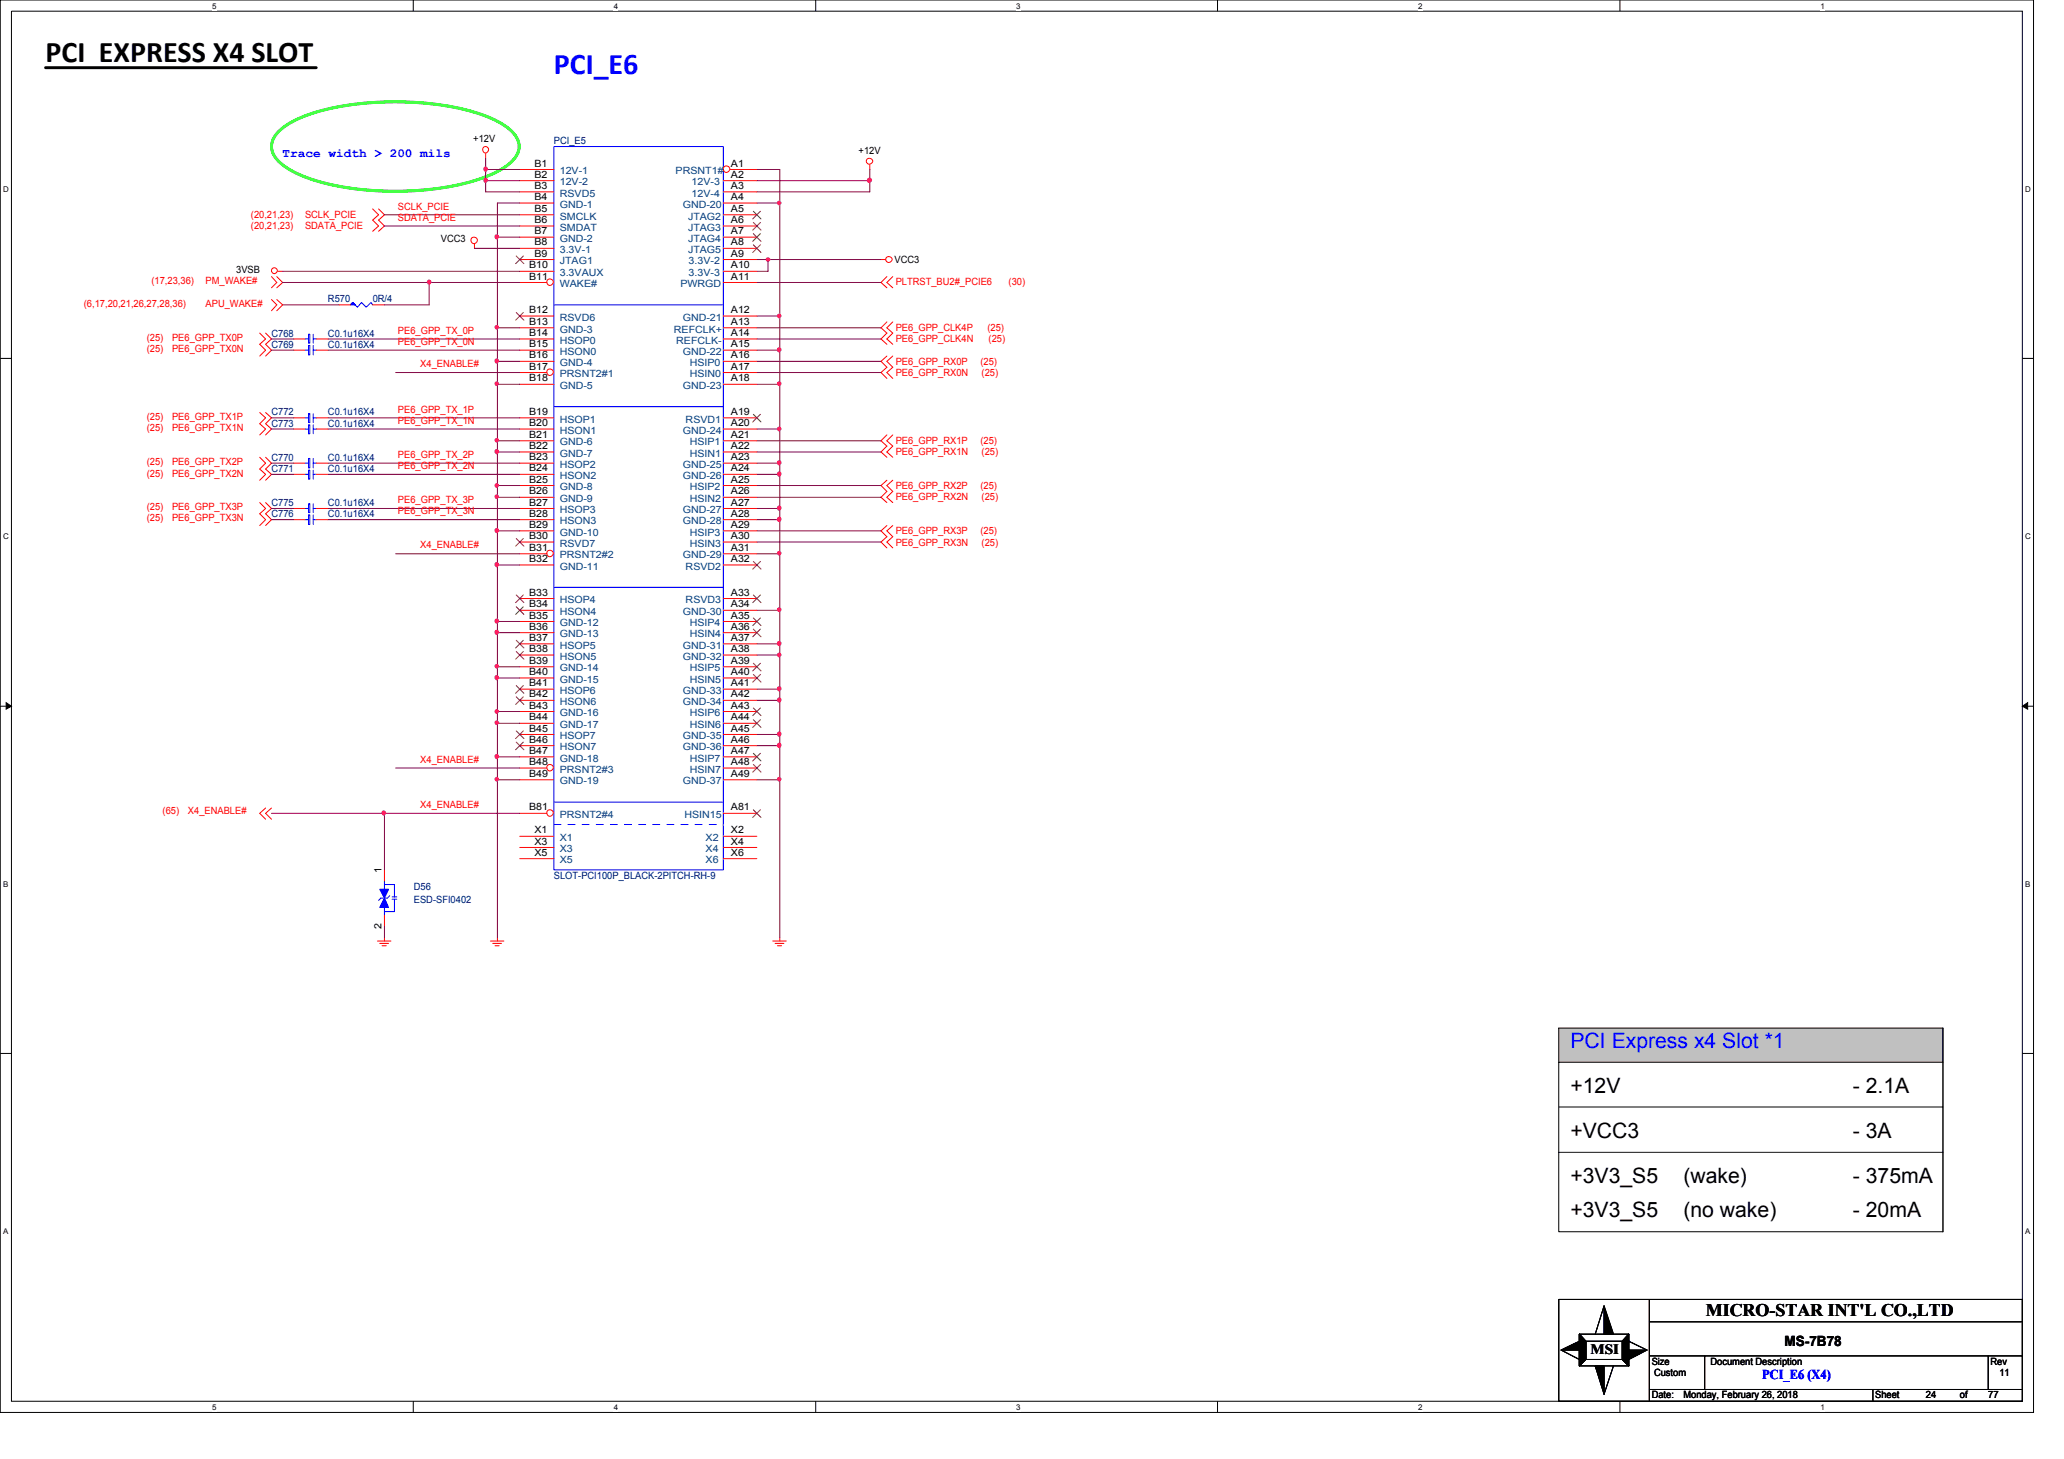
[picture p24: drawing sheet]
<svg xmlns="http://www.w3.org/2000/svg" width="297mm" height="210mm" viewBox="0 0 297 210" stroke-linecap="round" stroke-linejoin="round" font-family="sans-serif">
<defs><g id="words">
<text font-size="4.3" x="6.6" y="9">PCI EXPRESS X4 SLOT</text>
<text font-size="4.3" fill="#00f" x="79.7" y="10.7">PCI_E6</text>
<text font-size="3" fill="#00f" x="226" y="150.7">PCI Express x4 Slot *1</text>
<g font-size="3">
<text x="226" y="157.2">+12V</text>
<text x="266.7" y="157.2">- 2.1A</text>
<text x="226" y="163.7">+VCC3</text>
<text x="266.7" y="163.7">- 3A</text>
<text x="226" y="170.2">+3V3_S5</text>
<text x="242.3" y="170.2">(wake)</text>
<text x="266.7" y="170.2">- 375mA</text>
<text x="226" y="175.1">+3V3_S5</text>
<text x="242.3" y="175.1">(no wake)</text>
<text x="266.7" y="175.1">- 20mA</text>
</g>
<text font-size="2.5" x="245.5" y="189.3">MICRO-STAR INT'L CO.,LTD</text>
<g font-size="2">
<text x="228.9" y="194.7">MSI</text>
<text x="256.8" y="193.7">MS-7B78</text>
</g>
<text font-size="1.9" fill="#00f" x="253.6" y="198.4">PCI_E6 (X4)</text>
<text font-size="1.8" fill="#00f" x="40.7" y="22.5">Trace width &gt; 200 mils</text>
<g font-size="1.4">
<text x="68.1" y="20.4">+12V</text>
<text x="76.9" y="24">B1</text>
<text x="105.2" y="24">A1</text>
<text x="123.6" y="22.1">+12V</text>
<text x="76.9" y="25.6">B2</text>
<text x="76.9" y="27.2">B3</text>
<text x="76.9" y="28.8">B4</text>
<text x="105.2" y="25.6">A2</text>
<text x="105.2" y="27.2">A3</text>
<text x="105.2" y="28.8">A4</text>
<text x="63.5" y="34.9">VCC3</text>
<text x="76.9" y="30.5">B5</text>
<text x="76.9" y="32.1">B6</text>
<text x="76.9" y="33.7">B7</text>
<text x="76.9" y="35.3">B8</text>
<text x="105.2" y="30.5">A5</text>
<text x="105.2" y="32.1">A6</text>
<text x="105.2" y="33.7">A7</text>
<text x="105.2" y="35.3">A8</text>
<text x="34" y="39.3">3VSB</text>
<text x="76.2" y="38.6">B10</text>
<text x="76.2" y="40.2">B11</text>
<text x="76.9" y="36.9">B9</text>
<text x="105.2" y="40.2">A11</text>
<text x="105.2" y="36.9">A9</text>
<text x="105.2" y="38.6">A10</text>
<text x="128.7" y="37.8">VCC3</text>
<text x="76.2" y="45">B12</text>
<text x="76.2" y="46.7">B13</text>
<text x="105.2" y="46.7">A13</text>
<text x="105.2" y="45">A12</text>
<text x="76.2" y="48.3">B14</text>
<text x="76.2" y="50">B15</text>
<text x="76.2" y="51.6">B16</text>
<text x="76.2" y="53.2">B17</text>
<text x="105.2" y="48.3">A14</text>
<text x="105.2" y="51.6">A16</text>
<text x="105.2" y="53.2">A17</text>
<text x="105.2" y="50">A15</text>
<text x="76.2" y="54.9">B18</text>
<text x="76.2" y="59.7">B19</text>
<text x="105.2" y="59.7">A19</text>
<text x="105.2" y="54.9">A18</text>
<text x="76.2" y="61.3">B20</text>
<text x="76.2" y="63">B21</text>
<text x="76.2" y="64.6">B22</text>
<text x="105.2" y="63">A21</text>
<text x="105.2" y="64.6">A22</text>
<text x="105.2" y="61.3">A20</text>
<text x="76.2" y="66.2">B23</text>
<text x="76.2" y="67.8">B24</text>
<text x="76.2" y="69.4">B25</text>
<text x="76.2" y="71.1">B26</text>
<text x="105.2" y="69.4">A25</text>
<text x="105.2" y="71.1">A26</text>
<text x="105.2" y="66.2">A23</text>
<text x="105.2" y="67.8">A24</text>
<text x="76.2" y="72.7">B27</text>
<text x="76.2" y="74.3">B28</text>
<text x="76.2" y="75.9">B29</text>
<text x="76.2" y="77.6">B30</text>
<text x="105.2" y="75.9">A29</text>
<text x="105.2" y="77.6">A30</text>
<text x="105.2" y="72.7">A27</text>
<text x="105.2" y="74.3">A28</text>
<text x="76.2" y="79.2">B31</text>
<text x="76.2" y="80.9">B32</text>
<text x="105.2" y="80.9">A32</text>
<text x="105.2" y="79.2">A31</text>
<text x="76.2" y="85.7">B33</text>
<text x="76.2" y="87.4">B34</text>
<text x="76.2" y="89">B35</text>
<text x="105.2" y="85.7">A33</text>
<text x="105.2" y="89">A35</text>
<text x="105.2" y="87.4">A34</text>
<text x="76.2" y="90.6">B36</text>
<text x="76.2" y="92.2">B37</text>
<text x="76.2" y="93.8">B38</text>
<text x="76.2" y="95.5">B39</text>
<text x="105.2" y="90.6">A36</text>
<text x="105.2" y="95.5">A39</text>
<text x="105.2" y="92.2">A37</text>
<text x="105.2" y="93.8">A38</text>
<text x="76.2" y="97.1">B40</text>
<text x="76.2" y="98.7">B41</text>
<text x="76.2" y="100.3">B42</text>
<text x="76.2" y="101.9">B43</text>
<text x="105.2" y="97.1">A40</text>
<text x="105.2" y="101.9">A43</text>
<text x="105.2" y="98.7">A41</text>
<text x="105.2" y="100.3">A42</text>
<text x="76.2" y="103.6">B44</text>
<text x="76.2" y="105.2">B45</text>
<text x="76.2" y="106.8">B46</text>
<text x="105.2" y="103.6">A44</text>
<text x="105.2" y="105.2">A45</text>
<text x="105.2" y="106.8">A46</text>
<text x="76.2" y="108.5">B47</text>
<text x="76.2" y="110.1">B48</text>
<text x="76.2" y="111.8">B49</text>
<text x="105.2" y="108.5">A47</text>
<text x="105.2" y="110.1">A48</text>
<text x="105.2" y="111.8">A49</text>
<text x="76.2" y="116.6">B81</text>
<text x="76.9" y="119.9">X1</text>
<text x="105.2" y="116.6">A81</text>
<text x="105.2" y="119.9">X2</text>
<text x="54.9" y="125.6" transform="rotate(-90 54.9 125.6)">1</text>
<text x="76.9" y="123.1">X5</text>
<text x="76.9" y="121.5">X3</text>
<text x="105.2" y="121.5">X4</text>
<text x="105.2" y="123.1">X6</text>
<text x="54.9" y="133.6" transform="rotate(-90 54.9 133.6)">2</text>
<text x="237.7" y="196.3">Size</text>
<text x="238" y="198">Custom</text>
<text x="246.2" y="196.3">Document Description</text>
<text x="286.5" y="196.3">Rev</text>
<text x="287.7" y="198">11</text>
<text x="237.7" y="201.2">Date:</text>
<text x="242.3" y="201.2">Monday, February 26, 2018</text>
<text x="269.9" y="201.2">Sheet</text>
<text x="277.2" y="201.2">24</text>
<text x="282.1" y="201.2">of</text>
<text x="286.1" y="201.2">77</text>
</g>
<g font-size="1.4" fill="#000080">
<text x="79.7" y="20.7">PCI_E5</text>
<text x="47.2" y="43.5">R570</text>
<text x="53.6" y="43.5">0R/4</text>
<text x="39.1" y="48.4">C768</text>
<text x="39.1" y="50">C769</text>
<text x="47.2" y="48.4">C0.1u16X4</text>
<text x="47.2" y="50">C0.1u16X4</text>
<text x="39.1" y="59.8">C772</text>
<text x="47.2" y="59.8">C0.1u16X4</text>
<text x="39.1" y="61.4">C773</text>
<text x="47.2" y="61.4">C0.1u16X4</text>
<text x="39.1" y="66.3">C770</text>
<text x="39.1" y="67.9">C771</text>
<text x="47.2" y="66.3">C0.1u16X4</text>
<text x="47.2" y="67.9">C0.1u16X4</text>
<text x="39.1" y="74.4">C776</text>
<text x="39.1" y="72.8">C775</text>
<text x="47.2" y="74.4">C0.1u16X4</text>
<text x="47.2" y="72.8">C0.1u16X4</text>
<text x="59.6" y="128">D56</text>
<text x="59.6" y="130">ESD-SFI0402</text>
<text x="79.7" y="126.4">SLOT-PCI100P_BLACK-2PITCH-RH-9</text>
</g>
<g font-size="1.4" fill="#004080">
<text x="80.6" y="25.1">12V-1</text>
<text x="80.6" y="26.7">12V-2</text>
<text x="80.6" y="28.3">RSVD5</text>
<text x="80.6" y="29.9">GND-1</text>
<text x="97.2" y="25.1">PRSNT1#</text>
<text x="98.3" y="29.9">GND-20</text>
<text x="99.5" y="26.7">12V-3</text>
<text x="99.5" y="28.3">12V-4</text>
<text x="80.6" y="31.6">SMCLK</text>
<text x="80.6" y="33.2">SMDAT</text>
<text x="80.6" y="34.8">GND-2</text>
<text x="99" y="31.6">JTAG2</text>
<text x="99" y="33.2">JTAG3</text>
<text x="99" y="34.8">JTAG4</text>
<text x="80.6" y="36.4">3.3V-1</text>
<text x="80.6" y="38">JTAG1</text>
<text x="80.6" y="39.7">3.3VAUX</text>
<text x="80.6" y="41.3">WAKE#</text>
<text x="97.9" y="41.3">PWRGD</text>
<text x="99" y="36.4">JTAG5</text>
<text x="99.1" y="38">3.3V-2</text>
<text x="99.1" y="39.7">3.3V-3</text>
<text x="80.6" y="46.1">RSVD6</text>
<text x="80.6" y="47.8">GND-3</text>
<text x="97" y="47.8">REFCLK+</text>
<text x="98.3" y="46.1">GND-21</text>
<text x="80.6" y="49.4">HSOP0</text>
<text x="80.6" y="51.1">HSON0</text>
<text x="80.6" y="52.7">GND-4</text>
<text x="97.3" y="49.4">REFCLK-</text>
<text x="98.3" y="51.1">GND-22</text>
<text x="99.3" y="52.7">HSIP0</text>
<text x="80.6" y="54.3">PRSNT2#1</text>
<text x="80.6" y="56">GND-5</text>
<text x="98.3" y="56">GND-23</text>
<text x="99.3" y="54.3">HSIN0</text>
<text x="80.6" y="60.8">HSOP1</text>
<text x="80.6" y="62.4">HSON1</text>
<text x="80.6" y="64.1">GND-6</text>
<text x="80.6" y="65.7">GND-7</text>
<text x="98.3" y="62.4">GND-24</text>
<text x="98.7" y="60.8">RSVD1</text>
<text x="99.3" y="64.1">HSIP1</text>
<text x="99.3" y="65.7">HSIN1</text>
<text x="80.6" y="67.3">HSOP2</text>
<text x="80.6" y="68.9">HSON2</text>
<text x="80.6" y="70.5">GND-8</text>
<text x="98.3" y="67.3">GND-25</text>
<text x="98.3" y="68.9">GND-26</text>
<text x="99.3" y="70.5">HSIP2</text>
<text x="80.6" y="72.2">GND-9</text>
<text x="80.6" y="73.8">HSOP3</text>
<text x="80.6" y="75.4">HSON3</text>
<text x="80.6" y="77">GND-10</text>
<text x="98.3" y="73.8">GND-27</text>
<text x="98.3" y="75.4">GND-28</text>
<text x="99.3" y="72.2">HSIN2</text>
<text x="99.3" y="77">HSIP3</text>
<text x="80.6" y="78.7">RSVD7</text>
<text x="80.6" y="80.3">PRSNT2#2</text>
<text x="80.6" y="82">GND-11</text>
<text x="98.3" y="80.3">GND-29</text>
<text x="98.7" y="82">RSVD2</text>
<text x="99.3" y="78.7">HSIN3</text>
<text x="80.6" y="86.8">HSOP4</text>
<text x="80.6" y="88.5">HSON4</text>
<text x="98.3" y="88.5">GND-30</text>
<text x="98.7" y="86.8">RSVD3</text>
<text x="80.6" y="90.1">GND-12</text>
<text x="80.6" y="91.7">GND-13</text>
<text x="80.6" y="93.3">HSOP5</text>
<text x="80.6" y="94.9">HSON5</text>
<text x="98.3" y="93.3">GND-31</text>
<text x="98.3" y="94.9">GND-32</text>
<text x="99.3" y="90.1">HSIP4</text>
<text x="99.3" y="91.7">HSIN4</text>
<text x="80.6" y="96.6">GND-14</text>
<text x="80.6" y="98.2">GND-15</text>
<text x="80.6" y="99.8">HSOP6</text>
<text x="80.6" y="101.4">HSON6</text>
<text x="98.3" y="99.8">GND-33</text>
<text x="98.3" y="101.4">GND-34</text>
<text x="99.3" y="96.6">HSIP5</text>
<text x="99.3" y="98.2">HSIN5</text>
<text x="80.6" y="103">GND-16</text>
<text x="80.6" y="104.7">GND-17</text>
<text x="80.6" y="106.3">HSOP7</text>
<text x="80.6" y="108">HSON7</text>
<text x="98.3" y="106.3">GND-35</text>
<text x="98.3" y="108">GND-36</text>
<text x="99.3" y="103">HSIP6</text>
<text x="99.3" y="104.7">HSIN6</text>
<text x="80.6" y="109.6">GND-18</text>
<text x="80.6" y="111.2">PRSNT2#3</text>
<text x="80.6" y="112.9">GND-19</text>
<text x="98.3" y="112.9">GND-37</text>
<text x="99.3" y="109.6">HSIP7</text>
<text x="99.3" y="111.2">HSIN7</text>
<text x="80.6" y="117.7">PRSNT2#4</text>
<text x="98.5" y="117.7">HSIN15</text>
<text x="80.6" y="121">X1</text>
<text x="80.6" y="124.2">X5</text>
<text x="80.6" y="122.6">X3</text>
<text x="101.6" y="121">X2</text>
<text x="101.6" y="122.6">X4</text>
<text x="101.6" y="124.2">X6</text>
</g>
<g font-size="1.4" fill="#f00">
<text x="36.1" y="32.9">(20,21,23)</text>
<text x="36.1" y="31.3">(20,21,23)</text>
<text x="43.9" y="32.9">SDATA_PCIE</text>
<text x="43.9" y="31.3">SCLK_PCIE</text>
<text x="57.3" y="30.1">SCLK_PCIE</text>
<text x="57.3" y="31.8">SDATA_PCIE</text>
<text x="21.8" y="40.9">(17,23,36)</text>
<text x="29.6" y="40.9">PM_WAKE#</text>
<text x="128.9" y="41.1">PLTRST_BU2#_PCIE6</text>
<text x="145.2" y="41.1">(30)</text>
<text x="12.1" y="44.2">(6,17,20,21,26,27,28,36)</text>
<text x="29.6" y="44.2">APU_WAKE#</text>
<text x="128.9" y="47.6">PE6_GPP_CLK4P</text>
<text x="142.1" y="47.6">(25)</text>
<text x="21.1" y="49">(25)</text>
<text x="21.1" y="50.6">(25)</text>
<text x="24.8" y="49">PE6_GPP_TX0P</text>
<text x="24.8" y="50.6">PE6_GPP_TX0N</text>
<text x="57.3" y="48">PE6_GPP_TX_0P</text>
<text x="57.3" y="49.6">PE6_GPP_TX_0N</text>
<text x="60.5" y="52.8">X4_ENABLE#</text>
<text x="128.9" y="49.2">PE6_GPP_CLK4N</text>
<text x="128.9" y="52.5">PE6_GPP_RX0P</text>
<text x="141.1" y="52.5">(25)</text>
<text x="142.3" y="49.2">(25)</text>
<text x="57.3" y="59.4">PE6_GPP_TX_1P</text>
<text x="128.9" y="54.1">PE6_GPP_RX0N</text>
<text x="141.3" y="54.1">(25)</text>
<text x="21.1" y="60.5">(25)</text>
<text x="21.1" y="62.1">(25)</text>
<text x="24.8" y="60.5">PE6_GPP_TX1P</text>
<text x="24.8" y="62.1">PE6_GPP_TX1N</text>
<text x="57.3" y="61">PE6_GPP_TX_1N</text>
<text x="57.3" y="65.9">PE6_GPP_TX_2P</text>
<text x="128.9" y="65.4">PE6_GPP_RX1N</text>
<text x="128.9" y="63.8">PE6_GPP_RX1P</text>
<text x="141.1" y="63.8">(25)</text>
<text x="141.3" y="65.4">(25)</text>
<text x="21.1" y="66.9">(25)</text>
<text x="21.1" y="68.6">(25)</text>
<text x="24.8" y="66.9">PE6_GPP_TX2P</text>
<text x="24.8" y="68.6">PE6_GPP_TX2N</text>
<text x="57.3" y="67.5">PE6_GPP_TX_2N</text>
<text x="128.9" y="70.4">PE6_GPP_RX2P</text>
<text x="128.9" y="72">PE6_GPP_RX2N</text>
<text x="141.1" y="70.4">(25)</text>
<text x="141.3" y="72">(25)</text>
<text x="21.1" y="73.4">(25)</text>
<text x="21.1" y="75">(25)</text>
<text x="24.8" y="73.4">PE6_GPP_TX3P</text>
<text x="24.8" y="75">PE6_GPP_TX3N</text>
<text x="57.3" y="72.4">PE6_GPP_TX_3P</text>
<text x="57.3" y="74">PE6_GPP_TX_3N</text>
<text x="128.9" y="76.9">PE6_GPP_RX3P</text>
<text x="141.1" y="76.9">(25)</text>
<text x="60.5" y="78.9">X4_ENABLE#</text>
<text x="128.9" y="78.5">PE6_GPP_RX3N</text>
<text x="141.3" y="78.5">(25)</text>
<text x="60.5" y="109.7">X4_ENABLE#</text>
<text x="23.4" y="117.2">(65)</text>
<text x="27" y="117.2">X4_ENABLE#</text>
<text x="60.5" y="116.2">X4_ENABLE#</text>
</g>
<g font-size="1.1">
<text x="30.5" y="1.3">5</text>
<text x="88.3" y="1.3">4</text>
<text x="146.3" y="1.3">3</text>
<text x="204.1" y="1.3">2</text>
<text x="262" y="1.3">1</text>
<text x=".5" y="27.6">D</text>
<text x="291.5" y="27.6">D</text>
<text x=".5" y="77.6">C</text>
<text x="291.5" y="77.6">C</text>
<text x=".5" y="127.6">B</text>
<text x="291.5" y="127.6">B</text>
<text x=".5" y="177.5">A</text>
<text x="291.5" y="177.5">A</text>
<text x="30.5" y="202.9">5</text>
<text x="88.3" y="202.9">4</text>
<text x="146.3" y="202.9">3</text>
<text x="204.1" y="202.9">2</text>
<text x="262" y="202.9">1</text>
</g>
</g></defs>
<path d="M0 0h292.7v203.2h-292.7zM1.6 1.6h289.4v200h-289.4z" fill="none" stroke="#000" stroke-width=".14"/>
<g fill="#fff">
<path d="M30.5 .3h.6v1.2h-.6z"/>
<path d="M30.5 201.8h.6v1.3h-.6z"/>
</g>
<path d="M59.5 0v1.6M59.5 201.6v1.6" fill="none" stroke="#000" stroke-width=".14"/>
<g fill="#fff">
<path d="M88.3 .3h.6v1.2h-.6z"/>
<path d="M88.3 201.8h.6v1.3h-.6z"/>
</g>
<path d="M117.4 0v1.6M117.4 201.6v1.6" fill="none" stroke="#000" stroke-width=".14"/>
<g fill="#fff">
<path d="M146.3 .3h.6v1.2h-.6z"/>
<path d="M146.3 201.8h.6v1.3h-.6z"/>
</g>
<path d="M175.2 0v1.6M175.2 201.6v1.6" fill="none" stroke="#000" stroke-width=".14"/>
<g fill="#fff">
<path d="M204.1 .3h.6v1.2h-.6z"/>
<path d="M204.1 201.8h.6v1.3h-.6z"/>
</g>
<path d="M233.1 0v1.6M233.1 201.6v1.6" fill="none" stroke="#000" stroke-width=".14"/>
<g fill="#fff">
<path d="M262 .3h.6v1.2h-.6z"/>
<path d="M262 201.8h.6v1.3h-.6z"/>
<path d="M.5 26.6h.7v1.3h-.7z"/>
<path d="M291.5 26.6h.7v1.3h-.7z"/>
<path d="M.5 76.5h.7v1.3h-.7z"/>
<path d="M291.5 76.5h.7v1.3h-.7z"/>
</g>
<path d="M0 51.6h1.6M291 51.6h1.7" fill="none" stroke="#000" stroke-width=".14"/>
<g fill="#fff">
<path d="M.5 126.6h.6v1.2h-.6z"/>
<path d="M291.5 126.6h.6v1.2h-.6z"/>
</g>
<path d="M0 101.6h1.6M.9 101.1l.7 .5-.7 .4zM291 101.6h1.7M291 101.6l.8-.5v.9z" fill="none" stroke="#000" stroke-width=".14"/>
<path d="M.9 101.1l.7 .5-.7 .4zM291 101.6l.8-.5v.9z" fill="#000"/>
<g fill="#fff">
<path d="M.5 176.5h.6v1.3h-.6z"/>
<path d="M291.5 176.5h.6v1.3h-.6z"/>
</g>
<path d="M0 151.6h1.6M291 151.6h1.7" fill="none" stroke="#000" stroke-width=".14"/>
<path d="M40 19a13.7 13.7 0 0 1 6.4-3.1 44.4 44.4 0 0 1 22.4 .4 10.1 10.1 0 0 1 5.5 3.4 2.59 2.59 0 0 1-.5 3.4 14 14 0 0 1-6.4 3.2 43.6 43.6 0 0 1-22.5-.5 10.1 10.1 0 0 1-5.4-3.4 2.62 2.62 0 0 1 .5-3.4z" fill="none" stroke="#0f0" stroke-width=".42"/>
<path d="M6.6 9.7h38.9" fill="none" stroke="#000" stroke-width=".42"/>
<path d="M224.4 148h55.2v4.8h-55.2z" fill="#c0c0c0"/>
<path d="M224.3 147.9h55.3v4.9h-55.3z" fill="none" stroke="#c0c0c0" stroke-width=".14"/>
<g fill="none" stroke="#000" stroke-width=".14">
<path d="M224.3 147.9h55.3v29.3h-55.3zM224.3 152.8h55.3M224.3 159.3h55.3M224.3 165.8h55.3M224.3 186.9h66.7v14.7h-66.7zM224.7 194.2l2.6 1.4M224.7 194.2l2.6-1.2v1.2zM227.3 191.9h7.1v4.6h-7.1zM227.3 191.9l.9 1.1v2.6l-.9 .9zM227.3 191.9l.9 1.1M228.2 193h5.3v2.6h-5.3zM228.2 195.6l-.9 .9"/>
<path d="M229.6 196.5h1.2v4.1zM230.8 187.9l1.4 4h-1.4zM230.8 187.9l-1.2 4M232.2 196.5l-1.4 4.1M233.5 195.6l.9 .9M234.4 191.9v4.6l-.9-.9v-2.6zM234.4 191.9l-.9 1.1M234.4 194.2h2.6l-2.6 1.4zM234.4 193l2.6 1.2M237.4 190.2h53.6M237.4 186.9v14.7M237.4 199.9h53.6"/>
<path d="M237.4 195.1h53.6M245.3 195.1v4.8M269.5 199.9v1.7M286.1 195.1v4.8"/>
</g>
<g fill="none" stroke="#f00" stroke-width=".14">
<path d="M39.1 39.8l.7 .8-.7 .8M39.8 39.8l.9 .8-.9 .8M40 39h.7M53.6 30.1l.9 .8-.9 .8 .9 .8-.9 .8M54.5 30.1l.8 .8-.8 .8 .8 .8-.8 .8M68.3 35.1v.6M69.9 22.1v.7M125.2 23.7v.7M126.8 37.3h.7M127.6 39.8l-.8 .8 .8 .8M128.5 39.8l-.9 .8 .9 .8M37.4 47.9l.8 .9-.8 .7 .8 .9-.8 .8"/>
<path d="M37.4 59.4l.8 .7-.8 .9 .8 .7-.8 .9M38.2 47.9l.9 .9-.9 .7 .9 .9-.9 .8M38.2 59.4l.9 .7-.9 .9 .9 .7-.9 .9M39.1 43.1l.7 .8-.7 .8M39.8 43.1l.9 .8-.9 .8M127.6 46.3l-.8 .9 .8 .7-.8 .9 .8 .7M127.6 51.2l-.8 .8 .8 .8-.8 .8 .8 .8M128.5 46.3l-.9 .9 .9 .7-.9 .9 .9 .7M128.5 51.2l-.9 .8 .9 .8-.9 .8 .9 .8M37.4 65.8l.8 .8-.8 .9 .8 .7-.8 .9M37.4 72.3l.8 .9-.8 .7 .8 .9-.8 .8M38.2 65.8l.9 .8-.9 .9 .9 .7-.9 .9"/>
<path d="M38.2 72.3l.9 .9-.9 .7 .9 .9-.9 .8M42.3 74.8h1.6M45.5 74.8h1.7M127.6 75.6l-.8 .8 .8 .8-.8 .8 .8 .8M127.6 62.6l-.8 .8 .8 .8-.8 .8 .8 .8M127.6 69.1l-.8 .8 .8 .8-.8 .8 .8 .8M128.5 75.6l-.9 .8 .9 .8-.9 .8 .9 .8M128.5 62.6l-.9 .8 .9 .8-.9 .8 .9 .8M128.5 69.1l-.9 .8 .9 .8-.9 .8 .9 .8M38.2 116.2l-.8 .8 .8 .9M39.1 116.2l-.9 .8 .9 .9M54.3 135.4h2"/>
<path d="M54.7 135.7h1.2M55 136.1h.6M55.3 134.9v.5M70.6 135.4h1.9M70.9 135.7h1.3M71.2 136.1h.6M71.6 134.9v.5M111.2 135.4h2M111.5 135.7h1.3M111.9 136.1h.6M112.2 134.9v.5"/>
<circle cx="39.5" cy="38.9" r=".42"/>
<circle cx="68.2" cy="34.6" r=".48"/>
<circle cx="69.9" cy="21.5" r=".45"/>
<circle cx="125.1" cy="23.2" r=".45"/>
<circle cx="127.9" cy="37.3" r=".45"/>
</g>
<g fill="#000">
<path d="M224.7 194.2l2.6-1.2v1.2zM230.8 187.9l1.4 4h-1.4zM234.4 194.2h2.6l-2.6 1.4zM229.6 196.5h1.2v4.1z"/>
<path d="M227.3 191.9l.9 1.1v2.6l-.9 .9z" fill-rule="evenodd"/>
<path d="M227.3 191.9l.9 1.1v2.6l-.9 .9z" fill-rule="evenodd"/>
<path d="M227.3 191.9l.9 1.1v2.6l-.9 .9z" fill-rule="evenodd"/>
<path d="M234.4 191.9v4.6l-.9-.9v-2.6z" fill-rule="evenodd"/>
<path d="M234.4 191.9v4.6l-.9-.9v-2.6z" fill-rule="evenodd"/>
<path d="M234.4 191.9v4.6l-.9-.9v-2.6z" fill-rule="evenodd"/>
</g>
<path d="M43.9 74.8h.5M44.4 74.1h.2v1.3h-.2zM45.1 74.1v1.3M45.1 74.8h.4" fill="none" stroke="#00f" stroke-width=".14"/>
<path d="M54.7 127.9h1.2l-.6 1.3z" fill="#00f"/>
<path d="M54.7 127.9h1.2l-.6 1.3zM56.1 128.9l-.3 .3h-1l-.3 .3" fill="none" stroke="#00f" stroke-width=".14"/>
<path d="M55.3 129.2l.6 1.4h-1.2z" fill="#00f"/>
<path d="M50.4 43.9l.4-.4 .6 .7 .6-.7 .7 .7 .7-.7 .2 .4M55.3 129.2l.6 1.4h-1.2zM55.3 130.6v1.1M55.3 126.7v1.2M55.3 127.3h1.5v1.7M56.4 129h.7M56.4 129.4h.7M56.8 129.4v1.8h-1.5" fill="none" stroke="#00f" stroke-width=".14"/>
<path d="M55.3 125.1v1.6M55.3 131.7v1.6" fill="none" stroke="#f00" stroke-width=".14"/>
<path d="M50.8 43.5l.3 .4h-.7l.4-.4 .3 .4z" fill-rule="evenodd" fill="#00f"/>
<path d="M79.7 21.1h24.4v104h-24.4zM43.9 48.8h.5M44.4 48.1h.2v1.3h-.2zM45.1 48.1v1.3M45.1 48.8h.4M50.8 43.5l.3 .4h-.7l.4-.4 .3 .4zM79.7 43.9h24.4M79.7 58.5h24.4M79.7 84.5h24.4M79.7 115.4h24.4" fill="none" stroke="#00f" stroke-width=".14"/>
<g fill="none" stroke="#f00" stroke-width=".14">
<path d="M74.8 24.4h4.9M74.8 26h4.9M74.8 27.6h4.9M74.8 29.2h4.9M74.8 30.9h4.9M74.8 32.5h4.9M74.8 34.1h4.9M74.8 35.7h4.9M74.8 37.3h4.9M74.8 39h4.9M42.3 48.8h1.6M45.5 48.8h1.7"/>
<path d="M48.8 43.9h1.6M53.6 43.9h1.7"/>
</g>
<path d="M79.7 118.6h24.4M104.1 118.6h.1" fill="none" stroke="#fff" stroke-width=".14" stroke-dasharray="1 1 1 1 1 1 1 1"/>
<path d="M79.7 118.6h24.4M104.1 118.6h.1" fill="none" stroke="#00f" stroke-width=".14" stroke-dasharray="1 1 1 1 1 1 1 1"/>
<path d="M74.3 36.8l1.1 1.1M75.3 36.8l-1.1 1.1" fill="none" stroke="#804000" stroke-width=".14"/>
<circle cx="79.2" cy="40.6" r=".48" fill="#fff"/>
<g fill="none" stroke="#f00" stroke-width=".14">
<path d="M74.8 40.6h3.9M74.8 45.5h4.9M74.8 47.2h4.9M74.8 48.8h4.9M74.8 50.4h4.9M74.8 52h4.9"/>
<circle cx="79.2" cy="40.6" r=".48"/>
</g>
<path d="M74.3 45l1.1 1.1M75.3 45l-1.1 1.1" fill="none" stroke="#804000" stroke-width=".14"/>
<circle cx="79.2" cy="53.5" r=".48" fill="#fff"/>
<g fill="none" stroke="#f00" stroke-width=".14">
<path d="M74.8 53.6h3.9M74.8 55.3h4.9M74.8 60.1h4.9M74.8 61.7h4.9M74.8 63.4h4.9M74.8 65h4.9M74.8 66.6h4.9M74.8 68.2h4.9M74.8 69.9h4.9M74.8 71.5h4.9M74.8 73.2h4.9M74.8 74.8h4.9"/>
<path d="M74.8 76.4h4.9M74.8 78h4.9"/>
<circle cx="79.2" cy="53.5" r=".48"/>
</g>
<path d="M74.3 77.5l1.1 1.1M75.3 77.5l-1.1 1.1" fill="none" stroke="#804000" stroke-width=".14"/>
<circle cx="79.2" cy="79.6" r=".48" fill="#fff"/>
<g fill="none" stroke="#f00" stroke-width=".14">
<path d="M74.8 79.7h3.9M74.8 81.3h4.9M74.8 86.1h4.9M74.8 87.8h4.9M74.8 89.4h4.9M74.8 91h4.9M74.8 92.6h4.9M74.8 94.2h4.9M74.8 95.9h4.9M74.8 97.5h4.9M74.8 99.1h4.9M74.8 100.8h4.9"/>
<path d="M74.8 102.4h4.9M74.8 104.1h4.9M74.8 105.7h4.9M74.8 107.3h4.9M74.8 108.9h4.9"/>
<circle cx="79.2" cy="79.6" r=".48"/>
</g>
<g fill="none" stroke="#804000" stroke-width=".14">
<path d="M74.3 85.6l1.1 1.1M74.3 87.3l1.1 1.1M74.3 92.1l1.1 1.1M74.3 93.7l1.1 1.1M74.3 98.6l1.1 1.1M75.3 85.6l-1.1 1.1M75.3 87.3l-1.1 1.1M75.3 92.1l-1.1 1.1M75.3 93.7l-1.1 1.1M75.3 98.6l-1.1 1.1M74.3 100.2l1.1 1.1M74.3 105.2l1.1 1.1"/>
<path d="M74.3 106.8l1.1 1.1M75.3 100.2l-1.1 1.1M75.3 105.2l-1.1 1.1M75.3 106.8l-1.1 1.1"/>
</g>
<circle cx="79.2" cy="110.4" r=".48" fill="#fff"/>
<g fill="none" stroke="#f00" stroke-width=".14">
<path d="M74.8 110.5h3.9M74.8 112.2h4.9"/>
<circle cx="79.2" cy="110.4" r=".48"/>
</g>
<circle cx="79.2" cy="117" r=".48" fill="#fff"/>
<g fill="none" stroke="#f00" stroke-width=".14">
<path d="M74.8 117h3.9"/>
<circle cx="79.2" cy="117" r=".48"/>
</g>
<circle cx="104.6" cy="24.3" r=".48" fill="#fff"/>
<g fill="none" stroke="#f00" stroke-width=".14">
<path d="M104.1 26h4.8M104.1 27.6h4.8M104.1 29.2h4.8M104.1 30.9h4.8M104.1 32.5h4.8M104.1 34.1h4.8M104.1 35.7h4.8M104.1 37.3h4.8M104.1 39h4.8M105.1 24.4h3.8M42.3 50.4h1.6M45.5 50.4h1.7"/>
<path d="M104.1 40.6h4.8M104.1 45.5h4.8M104.1 47.2h4.8M104.1 48.8h4.8M104.1 50.4h4.8M104.1 52h4.8M104.1 53.6h4.8M104.1 55.3h4.8M42.3 60.1h1.6M42.3 61.7h1.6M42.3 66.6h1.6M42.3 68.2h1.6"/>
<path d="M42.3 73.2h1.6M45.5 60.1h1.7M45.5 61.7h1.7M45.5 66.6h1.7M45.5 68.2h1.7M45.5 73.2h1.7M104.1 60.1h4.8M104.1 61.7h4.8M104.1 63.4h4.8M104.1 65h4.8M104.1 66.6h4.8M104.1 68.2h4.8"/>
<path d="M104.1 69.9h4.8M104.1 71.5h4.8M104.1 73.2h4.8M104.1 74.8h4.8M104.1 76.4h4.8M104.1 78h4.8M104.1 79.7h4.8M104.1 81.3h4.8M104.1 86.1h4.8M104.1 87.8h4.8M104.1 89.4h4.8M104.1 91h4.8"/>
<path d="M104.1 92.6h4.8M104.1 94.2h4.8M104.1 95.9h4.8M104.1 97.5h4.8M104.1 99.1h4.8M104.1 100.8h4.8M104.1 102.4h4.8M104.1 104.1h4.8M104.1 105.7h4.8M104.1 107.3h4.8M104.1 108.9h4.8M104.1 110.5h4.8"/>
<path d="M104.1 112.2h4.8M104.1 117h4.8M74.8 120.3h4.9M74.8 123.5h4.9M74.8 121.9h4.9M104.1 120.3h4.8M104.1 121.9h4.8M104.1 123.5h4.8"/>
<circle cx="104.6" cy="24.3" r=".48"/>
</g>
<g fill="none" stroke="#804000" stroke-width=".14">
<path d="M108.4 30.4l1.1 1.1M108.4 32l1.1 1.1M108.4 33.6l1.1 1.1M108.4 35.2l1.1 1.1M109.4 30.4l-1.1 1.1M109.4 32l-1.1 1.1M109.4 33.6l-1.1 1.1M109.4 35.2l-1.1 1.1M108.4 59.6l1.1 1.1M109.4 59.6l-1.1 1.1M108.4 80.8l1.1 1.1M108.4 85.6l1.1 1.1"/>
<path d="M108.4 88.9l1.1 1.1M108.4 90.5l1.1 1.1M108.4 95.4l1.1 1.1M108.4 97l1.1 1.1M109.4 80.8l-1.1 1.1M109.4 85.6l-1.1 1.1M109.4 88.9l-1.1 1.1M109.4 90.5l-1.1 1.1M109.4 95.4l-1.1 1.1M109.4 97l-1.1 1.1M108.4 101.9l1.1 1.1M108.4 103.5l1.1 1.2"/>
<path d="M108.4 108.4l1.1 1.1M108.4 110l1.1 1.1M108.4 116.5l1.1 1.1M109.4 101.9l-1.1 1.1M109.4 103.5l-1.1 1.2M109.4 108.4l-1.1 1.1M109.4 110l-1.1 1.1M109.4 116.5l-1.1 1.1"/>
</g>
<g fill="none" stroke="#00f" stroke-width=".14">
<path d="M43.9 50.4h.5M44.4 59.5h.2v1.3h-.2zM44.4 49.7h.2v1.4h-.2zM45.1 59.5v1.3M45.1 49.7v1.4M45.1 50.4h.4M43.9 60.1h.5M43.9 61.7h.5M43.9 66.6h.5M43.9 68.2h.5M43.9 73.2h.5M44.4 61.1h.2v1.3h-.2z"/>
<path d="M44.4 66h.2v1.3h-.2zM44.4 67.7h.2v1.2h-.2zM44.4 72.5h.2v1.2h-.2zM45.1 60.1h.4M45.1 61.1v1.3M45.1 61.7h.4M45.1 66v1.3M45.1 66.6h.4M45.1 67.7v1.2M45.1 68.2h.4M45.1 72.5v1.2M45.1 73.2h.4"/>
</g>
<path d="M74.8 26h-4.9v1.6M112.2 29.2v16.3M40.7 40.6h21.1v3.3h-6.5M40.7 43.9h8.1" fill="none" stroke="#800040" stroke-width=".14"/>
<circle cx="69.9" cy="25.9" r=".28" fill="#f0f"/>
<circle cx="69.9" cy="25.9" r=".28" fill="none" stroke="#f0f" stroke-width=".14"/>
<path d="M69.9 27.6h4.9M69.9 22.8v3.2M69.9 24.4h4.9M74.8 29.2h-3.2v18" fill="none" stroke="#800040" stroke-width=".14"/>
<circle cx="69.9" cy="24.3" r=".28" fill="#f0f"/>
<circle cx="69.9" cy="24.3" r=".28" fill="none" stroke="#f0f" stroke-width=".14"/>
<path d="M71.6 34.1h3.2" fill="none" stroke="#800040" stroke-width=".14"/>
<circle cx="71.5" cy="34.1" r=".28" fill="#f0f"/>
<circle cx="71.5" cy="34.1" r=".28" fill="none" stroke="#f0f" stroke-width=".14"/>
<path d="M71.6 63.4h3.2" fill="none" stroke="#800040" stroke-width=".14"/>
<path d="M71.3 63.2l.2-.1 .3 .2-.3 .3-.2-.1z" fill-rule="evenodd" fill="#f0f"/>
<path d="M71.3 63.2l.2-.1 .3 .2-.3 .3-.2-.1z" fill="none" stroke="#f0f" stroke-width=".14"/>
<path d="M71.6 69.9h3.2" fill="none" stroke="#800040" stroke-width=".14"/>
<path d="M71.3 69.7l.2-.1 .3 .3-.3 .2-.2-.1z" fill-rule="evenodd" fill="#f0f"/>
<path d="M71.3 69.7l.2-.1 .3 .3-.3 .2-.2-.1z" fill="none" stroke="#f0f" stroke-width=".14"/>
<path d="M74.8 52h-3.2v3.3" fill="none" stroke="#800040" stroke-width=".14"/>
<path d="M71.3 55.1l.2-.2 .3 .3-.3 .3-.2-.1z" fill-rule="evenodd" fill="#f0f"/>
<path d="M71.3 55.1l.2-.2 .3 .3-.3 .3-.2-.1z" fill="none" stroke="#f0f" stroke-width=".14"/>
<circle cx="71.5" cy="51.9" r=".28" fill="#f0f"/>
<circle cx="71.5" cy="51.9" r=".28" fill="none" stroke="#f0f" stroke-width=".14"/>
<path d="M71.6 71.5h3.2" fill="none" stroke="#800040" stroke-width=".14"/>
<path d="M71.3 71.3l.2-.1 .3 .3-.3 .2-.2-.1z" fill-rule="evenodd" fill="#f0f"/>
<path d="M71.3 71.3l.2-.1 .3 .3-.3 .2-.2-.1z" fill="none" stroke="#f0f" stroke-width=".14"/>
<path d="M74.8 55.3h-3.2v8.1M71.6 65h3.2" fill="none" stroke="#800040" stroke-width=".14"/>
<circle cx="71.5" cy="65" r=".28" fill="#f0f"/>
<circle cx="71.5" cy="65" r=".28" fill="none" stroke="#f0f" stroke-width=".14"/>
<path d="M71.6 47.2h3.2M71.6 65v4.9" fill="none" stroke="#800040" stroke-width=".14"/>
<path d="M71.3 46.9l.2-.1 .3 .3-.3 .2-.2-.1z" fill-rule="evenodd" fill="#f0f"/>
<path d="M71.3 46.9l.2-.1 .3 .3-.3 .2-.2-.1z" fill="none" stroke="#f0f" stroke-width=".14"/>
<path d="M71.6 71.5v4.9M71.6 81.3h3.2" fill="none" stroke="#800040" stroke-width=".14"/>
<circle cx="71.5" cy="81.2" r=".28" fill="#f0f"/>
<circle cx="71.5" cy="81.2" r=".28" fill="none" stroke="#f0f" stroke-width=".14"/>
<path d="M55.3 30.9h19.5M55.3 32.5h19.5M68.3 35.7h6.5M61.8 40.6h13" fill="none" stroke="#800040" stroke-width=".14"/>
<circle cx="61.7" cy="40.6" r=".28" fill="#f0f"/>
<circle cx="61.7" cy="40.6" r=".28" fill="none" stroke="#f0f" stroke-width=".14"/>
<path d="M40.7 39h34.1M74.8 76.4h-3.2v4.9" fill="none" stroke="#800040" stroke-width=".14"/>
<circle cx="71.5" cy="76.3" r=".28" fill="#f0f"/>
<circle cx="71.5" cy="76.3" r=".28" fill="none" stroke="#f0f" stroke-width=".14"/>
<path d="M71.6 47.2v4.8M108.9 45.5h3.3v4.9M71.6 69.9v1.6M71.6 63.4v1.6" fill="none" stroke="#800040" stroke-width=".14"/>
<path d="M111.9 45.3l.2-.1 .3 .3-.3 .2-.2-.1z" fill-rule="evenodd" fill="#f0f"/>
<path d="M111.9 45.3l.2-.1 .3 .3-.3 .2-.2-.1z" fill="none" stroke="#f0f" stroke-width=".14"/>
<path d="M108.9 27.6h16.3M108.9 66.6h3.3" fill="none" stroke="#800040" stroke-width=".14"/>
<circle cx="112.1" cy="66.6" r=".28" fill="#f0f"/>
<circle cx="112.1" cy="66.6" r=".28" fill="none" stroke="#f0f" stroke-width=".14"/>
<path d="M108.9 61.7h3.3" fill="none" stroke="#800040" stroke-width=".14"/>
<path d="M111.9 61.6l.2-.1 .3 .2-.3 .3-.2-.1z" fill-rule="evenodd" fill="#f0f"/>
<path d="M111.9 61.6l.2-.1 .3 .2-.3 .3-.2-.1z" fill="none" stroke="#f0f" stroke-width=".14"/>
<path d="M108.9 73.2h3.3M112.2 74.8v4.9" fill="none" stroke="#800040" stroke-width=".14"/>
<circle cx="112.1" cy="73.1" r=".28" fill="#f0f"/>
<circle cx="112.1" cy="73.1" r=".28" fill="none" stroke="#f0f" stroke-width=".14"/>
<path d="M108.9 79.7h3.3" fill="none" stroke="#800040" stroke-width=".14"/>
<path d="M111.9 79.4l.2-.1 .3 .3-.3 .2-.2-.1z" fill-rule="evenodd" fill="#f0f"/>
<path d="M111.9 79.4l.2-.1 .3 .3-.3 .2-.2-.1z" fill="none" stroke="#f0f" stroke-width=".14"/>
<path d="M125.2 26v1.6M108.9 55.3h3.3M108.9 68.2h3.3v5" fill="none" stroke="#800040" stroke-width=".14"/>
<circle cx="112.1" cy="68.2" r=".28" fill="#f0f"/>
<circle cx="112.1" cy="68.2" r=".28" fill="none" stroke="#f0f" stroke-width=".14"/>
<path d="M110.5 37.3h16.3M108.9 40.6h17.9" fill="none" stroke="#800040" stroke-width=".14"/>
<path d="M110.3 37.2l.2-.1 .3 .2-.3 .3-.2-.1z" fill-rule="evenodd" fill="#f0f"/>
<path d="M110.3 37.2l.2-.1 .3 .2-.3 .3-.2-.1z" fill="none" stroke="#f0f" stroke-width=".14"/>
<path d="M108.9 24.4h3.3M108.9 26h16.3" fill="none" stroke="#800040" stroke-width=".14"/>
<circle cx="125.1" cy="25.9" r=".31" fill="#f0f"/>
<circle cx="125.1" cy="25.9" r=".31" fill="none" stroke="#f0f" stroke-width=".14"/>
<path d="M110.5 37.3v1.7h-1.6M112.2 50.4v4.9" fill="none" stroke="#800040" stroke-width=".14"/>
<path d="M111.9 55.1l.2-.2 .3 .3-.3 .3-.2-.1z" fill-rule="evenodd" fill="#f0f"/>
<path d="M111.9 55.1l.2-.2 .3 .3-.3 .3-.2-.1z" fill="none" stroke="#f0f" stroke-width=".14"/>
<circle cx="112.1" cy="50.3" r=".28" fill="#f0f"/>
<circle cx="112.1" cy="50.3" r=".28" fill="none" stroke="#f0f" stroke-width=".14"/>
<path d="M108.9 74.8h3.3" fill="none" stroke="#800040" stroke-width=".14"/>
<circle cx="112.1" cy="74.7" r=".28" fill="#f0f"/>
<circle cx="112.1" cy="74.7" r=".28" fill="none" stroke="#f0f" stroke-width=".14"/>
<path d="M108.9 37.3h1.6M112.2 24.4v4.8h-3.3M108.9 50.4h3.3M108.9 48.8h17.9M108.9 47.2h17.9M112.2 55.3v12.9M112.2 73.2v1.6" fill="none" stroke="#800040" stroke-width=".14"/>
<path d="M111.9 29.1l.2-.1 .3 .2-.3 .3-.2-.1z" fill-rule="evenodd" fill="#f0f"/>
<path d="M111.9 29.1l.2-.1 .3 .2-.3 .3-.2-.1z" fill="none" stroke="#f0f" stroke-width=".14"/>
<g fill="none" stroke="#800040" stroke-width=".14">
<path d="M125.2 24.4v1.6M39.1 50.4h3.2M39.1 48.8h3.2M47.2 48.8h27.6M47.2 50.4h27.6M56.9 53.6h17.9M108.9 53.6h17.9M108.9 52h17.9M39.1 74.8h3.2M39.1 73.2h3.2M39.1 61.7h3.2M39.1 60.1h3.2"/>
<path d="M39.1 66.6h3.2M39.1 68.2h3.2M47.2 60.1h27.6M47.2 61.7h27.6M47.2 66.6h27.6M47.2 68.2h27.6M47.2 73.2h27.6M47.2 74.8h27.6M56.9 79.7h17.9M108.9 76.4h17.9M108.9 78h17.9M108.9 63.4h17.9"/>
<path d="M108.9 65h17.9M108.9 69.9h17.9M108.9 71.5h17.9M39.1 117h16.2M55.3 117v8.1M55.3 117h19.5M55.3 133.3v1.6"/>
</g>
<circle cx="55.2" cy="117" r=".28" fill="#f0f"/>
<circle cx="55.2" cy="117" r=".28" fill="none" stroke="#f0f" stroke-width=".14"/>
<path d="M71.6 89.4h3.2" fill="none" stroke="#800040" stroke-width=".14"/>
<circle cx="71.5" cy="89.4" r=".28" fill="#f0f"/>
<circle cx="71.5" cy="89.4" r=".28" fill="none" stroke="#f0f" stroke-width=".14"/>
<path d="M71.6 91h3.2" fill="none" stroke="#800040" stroke-width=".14"/>
<circle cx="71.5" cy="91" r=".28" fill="#f0f"/>
<circle cx="71.5" cy="91" r=".28" fill="none" stroke="#f0f" stroke-width=".14"/>
<path d="M71.6 95.9h3.2" fill="none" stroke="#800040" stroke-width=".14"/>
<path d="M71.3 95.7l.2-.1 .3 .2-.3 .3-.2-.1z" fill-rule="evenodd" fill="#f0f"/>
<path d="M71.3 95.7l.2-.1 .3 .2-.3 .3-.2-.1z" fill="none" stroke="#f0f" stroke-width=".14"/>
<path d="M71.6 97.5h3.2" fill="none" stroke="#800040" stroke-width=".14"/>
<circle cx="71.5" cy="97.5" r=".28" fill="#f0f"/>
<circle cx="71.5" cy="97.5" r=".28" fill="none" stroke="#f0f" stroke-width=".14"/>
<path d="M71.6 102.4h3.2M71.6 104.1h3.2M71.6 108.9h3.2" fill="none" stroke="#800040" stroke-width=".14"/>
<circle cx="71.5" cy="108.8" r=".28" fill="#f0f"/>
<circle cx="71.5" cy="108.8" r=".28" fill="none" stroke="#f0f" stroke-width=".14"/>
<path d="M71.6 112.2h3.2" fill="none" stroke="#800040" stroke-width=".14"/>
<path d="M71.3 112l.2-.2 .3 .3-.3 .3-.2-.1z" fill-rule="evenodd" fill="#f0f"/>
<path d="M71.3 112l.2-.2 .3 .3-.3 .3-.2-.1z" fill="none" stroke="#f0f" stroke-width=".14"/>
<path d="M108.9 112.2h3.3" fill="none" stroke="#800040" stroke-width=".14"/>
<path d="M111.9 112l.2-.2 .3 .3-.3 .3-.2-.1z" fill-rule="evenodd" fill="#f0f"/>
<path d="M111.9 112l.2-.2 .3 .3-.3 .3-.2-.1z" fill="none" stroke="#f0f" stroke-width=".14"/>
<path d="M108.9 107.3h3.3" fill="none" stroke="#800040" stroke-width=".14"/>
<circle cx="112.1" cy="107.2" r=".28" fill="#f0f"/>
<circle cx="112.1" cy="107.2" r=".28" fill="none" stroke="#f0f" stroke-width=".14"/>
<path d="M108.9 99.1h3.3M108.9 105.7h3.3M108.9 100.8h3.3" fill="none" stroke="#800040" stroke-width=".14"/>
<circle cx="112.1" cy="99.1" r=".28" fill="#f0f"/>
<circle cx="112.1" cy="99.1" r=".28" fill="none" stroke="#f0f" stroke-width=".14"/>
<path d="M108.9 94.2h3.3" fill="none" stroke="#800040" stroke-width=".14"/>
<path d="M111.9 94.1l.2-.1 .3 .2-.3 .3-.2-.1z" fill-rule="evenodd" fill="#f0f"/>
<path d="M111.9 94.1l.2-.1 .3 .2-.3 .3-.2-.1z" fill="none" stroke="#f0f" stroke-width=".14"/>
<path d="M108.9 92.6h3.3" fill="none" stroke="#800040" stroke-width=".14"/>
<circle cx="112.1" cy="92.6" r=".28" fill="#f0f"/>
<circle cx="112.1" cy="92.6" r=".28" fill="none" stroke="#f0f" stroke-width=".14"/>
<path d="M108.9 87.8h3.3" fill="none" stroke="#800040" stroke-width=".14"/>
<path d="M111.9 87.6l.2-.1 .3 .2-.3 .3-.2-.1z" fill-rule="evenodd" fill="#f0f"/>
<path d="M111.9 87.6l.2-.1 .3 .2-.3 .3-.2-.1z" fill="none" stroke="#f0f" stroke-width=".14"/>
<path d="M71.6 81.3v22.8" fill="none" stroke="#800040" stroke-width=".14"/>
<path d="M71.3 102.2l.2-.1 .3 .3-.3 .2-.2-.1z" fill-rule="evenodd" fill="#f0f"/>
<path d="M71.3 102.2l.2-.1 .3 .3-.3 .2-.2-.1z" fill="none" stroke="#f0f" stroke-width=".14"/>
<path d="M71.3 103.8l.2-.1 .3 .3-.3 .2-.2-.1z" fill-rule="evenodd" fill="#f0f"/>
<path d="M71.3 103.8l.2-.1 .3 .3-.3 .2-.2-.1z" fill="none" stroke="#f0f" stroke-width=".14"/>
<path d="M112.2 79.7v26M71.6 104.1v30.8" fill="none" stroke="#800040" stroke-width=".14"/>
<circle cx="112.1" cy="100.7" r=".28" fill="#f0f"/>
<circle cx="112.1" cy="100.7" r=".28" fill="none" stroke="#f0f" stroke-width=".14"/>
<circle cx="112.1" cy="105.6" r=".28" fill="#f0f"/>
<circle cx="112.1" cy="105.6" r=".28" fill="none" stroke="#f0f" stroke-width=".14"/>
<path d="M56.9 110.5h17.9M112.2 105.7v29.2" fill="none" stroke="#800040" stroke-width=".14"/>
<circle cx="69.9" cy="25.9" r=".28" fill="#f0f"/>
<circle cx="69.9" cy="25.9" r=".28" fill="none" stroke="#f0f" stroke-width=".14"/>
<circle cx="69.9" cy="24.3" r=".28" fill="#f0f"/>
<circle cx="69.9" cy="24.3" r=".28" fill="none" stroke="#f0f" stroke-width=".14"/>
<circle cx="71.5" cy="34.1" r=".28" fill="#f0f"/>
<circle cx="71.5" cy="34.1" r=".28" fill="none" stroke="#f0f" stroke-width=".14"/>
<path d="M71.3 63.2l.2-.1 .3 .2-.3 .3-.2-.1z" fill-rule="evenodd" fill="#f0f"/>
<path d="M71.3 63.2l.2-.1 .3 .2-.3 .3-.2-.1z" fill="none" stroke="#f0f" stroke-width=".14"/>
<path d="M71.3 69.7l.2-.1 .3 .3-.3 .2-.2-.1z" fill-rule="evenodd" fill="#f0f"/>
<path d="M71.3 69.7l.2-.1 .3 .3-.3 .2-.2-.1z" fill="none" stroke="#f0f" stroke-width=".14"/>
<path d="M71.3 55.1l.2-.2 .3 .3-.3 .3-.2-.1z" fill-rule="evenodd" fill="#f0f"/>
<path d="M71.3 55.1l.2-.2 .3 .3-.3 .3-.2-.1z" fill="none" stroke="#f0f" stroke-width=".14"/>
<circle cx="71.5" cy="51.9" r=".28" fill="#f0f"/>
<circle cx="71.5" cy="51.9" r=".28" fill="none" stroke="#f0f" stroke-width=".14"/>
<path d="M71.3 71.3l.2-.1 .3 .3-.3 .2-.2-.1z" fill-rule="evenodd" fill="#f0f"/>
<path d="M71.3 71.3l.2-.1 .3 .3-.3 .2-.2-.1z" fill="none" stroke="#f0f" stroke-width=".14"/>
<circle cx="71.5" cy="65" r=".28" fill="#f0f"/>
<circle cx="71.5" cy="65" r=".28" fill="none" stroke="#f0f" stroke-width=".14"/>
<path d="M71.3 46.9l.2-.1 .3 .3-.3 .2-.2-.1z" fill-rule="evenodd" fill="#f0f"/>
<path d="M71.3 46.9l.2-.1 .3 .3-.3 .2-.2-.1z" fill="none" stroke="#f0f" stroke-width=".14"/>
<circle cx="71.5" cy="81.2" r=".28" fill="#f0f"/>
<circle cx="71.5" cy="81.2" r=".28" fill="none" stroke="#f0f" stroke-width=".14"/>
<circle cx="61.7" cy="40.6" r=".28" fill="#f0f"/>
<circle cx="61.7" cy="40.6" r=".28" fill="none" stroke="#f0f" stroke-width=".14"/>
<circle cx="71.5" cy="76.3" r=".28" fill="#f0f"/>
<circle cx="71.5" cy="76.3" r=".28" fill="none" stroke="#f0f" stroke-width=".14"/>
<path d="M111.9 45.3l.2-.1 .3 .3-.3 .2-.2-.1z" fill-rule="evenodd" fill="#f0f"/>
<path d="M111.9 45.3l.2-.1 .3 .3-.3 .2-.2-.1z" fill="none" stroke="#f0f" stroke-width=".14"/>
<circle cx="112.1" cy="66.6" r=".28" fill="#f0f"/>
<circle cx="112.1" cy="66.6" r=".28" fill="none" stroke="#f0f" stroke-width=".14"/>
<path d="M111.9 61.6l.2-.1 .3 .2-.3 .3-.2-.1z" fill-rule="evenodd" fill="#f0f"/>
<path d="M111.9 61.6l.2-.1 .3 .2-.3 .3-.2-.1z" fill="none" stroke="#f0f" stroke-width=".14"/>
<circle cx="112.1" cy="73.1" r=".28" fill="#f0f"/>
<circle cx="112.1" cy="73.1" r=".28" fill="none" stroke="#f0f" stroke-width=".14"/>
<path d="M111.9 79.4l.2-.1 .3 .3-.3 .2-.2-.1z" fill-rule="evenodd" fill="#f0f"/>
<path d="M111.9 79.4l.2-.1 .3 .3-.3 .2-.2-.1z" fill="none" stroke="#f0f" stroke-width=".14"/>
<circle cx="112.1" cy="68.2" r=".28" fill="#f0f"/>
<circle cx="112.1" cy="68.2" r=".28" fill="none" stroke="#f0f" stroke-width=".14"/>
<path d="M110.3 37.2l.2-.1 .3 .2-.3 .3-.2-.1z" fill-rule="evenodd" fill="#f0f"/>
<path d="M110.3 37.2l.2-.1 .3 .2-.3 .3-.2-.1z" fill="none" stroke="#f0f" stroke-width=".14"/>
<circle cx="125.1" cy="25.9" r=".31" fill="#f0f"/>
<circle cx="125.1" cy="25.9" r=".31" fill="none" stroke="#f0f" stroke-width=".14"/>
<path d="M111.9 55.1l.2-.2 .3 .3-.3 .3-.2-.1z" fill-rule="evenodd" fill="#f0f"/>
<path d="M111.9 55.1l.2-.2 .3 .3-.3 .3-.2-.1z" fill="none" stroke="#f0f" stroke-width=".14"/>
<circle cx="112.1" cy="50.3" r=".28" fill="#f0f"/>
<circle cx="112.1" cy="50.3" r=".28" fill="none" stroke="#f0f" stroke-width=".14"/>
<circle cx="112.1" cy="74.7" r=".28" fill="#f0f"/>
<circle cx="112.1" cy="74.7" r=".28" fill="none" stroke="#f0f" stroke-width=".14"/>
<path d="M111.9 29.1l.2-.1 .3 .2-.3 .3-.2-.1z" fill-rule="evenodd" fill="#f0f"/>
<path d="M111.9 29.1l.2-.1 .3 .2-.3 .3-.2-.1z" fill="none" stroke="#f0f" stroke-width=".14"/>
<circle cx="55.2" cy="117" r=".28" fill="#f0f"/>
<circle cx="55.2" cy="117" r=".28" fill="none" stroke="#f0f" stroke-width=".14"/>
<circle cx="71.5" cy="89.4" r=".28" fill="#f0f"/>
<circle cx="71.5" cy="89.4" r=".28" fill="none" stroke="#f0f" stroke-width=".14"/>
<circle cx="71.5" cy="91" r=".28" fill="#f0f"/>
<circle cx="71.5" cy="91" r=".28" fill="none" stroke="#f0f" stroke-width=".14"/>
<path d="M71.3 95.7l.2-.1 .3 .2-.3 .3-.2-.1z" fill-rule="evenodd" fill="#f0f"/>
<path d="M71.3 95.7l.2-.1 .3 .2-.3 .3-.2-.1z" fill="none" stroke="#f0f" stroke-width=".14"/>
<circle cx="71.5" cy="97.5" r=".28" fill="#f0f"/>
<circle cx="71.5" cy="97.5" r=".28" fill="none" stroke="#f0f" stroke-width=".14"/>
<circle cx="71.5" cy="108.8" r=".28" fill="#f0f"/>
<circle cx="71.5" cy="108.8" r=".28" fill="none" stroke="#f0f" stroke-width=".14"/>
<path d="M71.3 112l.2-.2 .3 .3-.3 .3-.2-.1z" fill-rule="evenodd" fill="#f0f"/>
<path d="M71.3 112l.2-.2 .3 .3-.3 .3-.2-.1z" fill="none" stroke="#f0f" stroke-width=".14"/>
<path d="M111.9 112l.2-.2 .3 .3-.3 .3-.2-.1z" fill-rule="evenodd" fill="#f0f"/>
<path d="M111.9 112l.2-.2 .3 .3-.3 .3-.2-.1z" fill="none" stroke="#f0f" stroke-width=".14"/>
<circle cx="112.1" cy="107.2" r=".28" fill="#f0f"/>
<circle cx="112.1" cy="107.2" r=".28" fill="none" stroke="#f0f" stroke-width=".14"/>
<circle cx="112.1" cy="99.1" r=".28" fill="#f0f"/>
<circle cx="112.1" cy="99.1" r=".28" fill="none" stroke="#f0f" stroke-width=".14"/>
<path d="M111.9 94.1l.2-.1 .3 .2-.3 .3-.2-.1z" fill-rule="evenodd" fill="#f0f"/>
<path d="M111.9 94.1l.2-.1 .3 .2-.3 .3-.2-.1z" fill="none" stroke="#f0f" stroke-width=".14"/>
<circle cx="112.1" cy="92.6" r=".28" fill="#f0f"/>
<circle cx="112.1" cy="92.6" r=".28" fill="none" stroke="#f0f" stroke-width=".14"/>
<path d="M111.9 87.6l.2-.1 .3 .2-.3 .3-.2-.1z" fill-rule="evenodd" fill="#f0f"/>
<path d="M111.9 87.6l.2-.1 .3 .2-.3 .3-.2-.1z" fill="none" stroke="#f0f" stroke-width=".14"/>
<path d="M71.3 102.2l.2-.1 .3 .3-.3 .2-.2-.1z" fill-rule="evenodd" fill="#f0f"/>
<path d="M71.3 102.2l.2-.1 .3 .3-.3 .2-.2-.1z" fill="none" stroke="#f0f" stroke-width=".14"/>
<path d="M71.3 103.8l.2-.1 .3 .3-.3 .2-.2-.1z" fill-rule="evenodd" fill="#f0f"/>
<path d="M71.3 103.8l.2-.1 .3 .3-.3 .2-.2-.1z" fill="none" stroke="#f0f" stroke-width=".14"/>
<circle cx="112.1" cy="100.7" r=".28" fill="#f0f"/>
<circle cx="112.1" cy="100.7" r=".28" fill="none" stroke="#f0f" stroke-width=".14"/>
<circle cx="112.1" cy="105.6" r=".28" fill="#f0f"/>
<circle cx="112.1" cy="105.6" r=".28" fill="none" stroke="#f0f" stroke-width=".14"/>
<use href="#words"/>
</svg>
